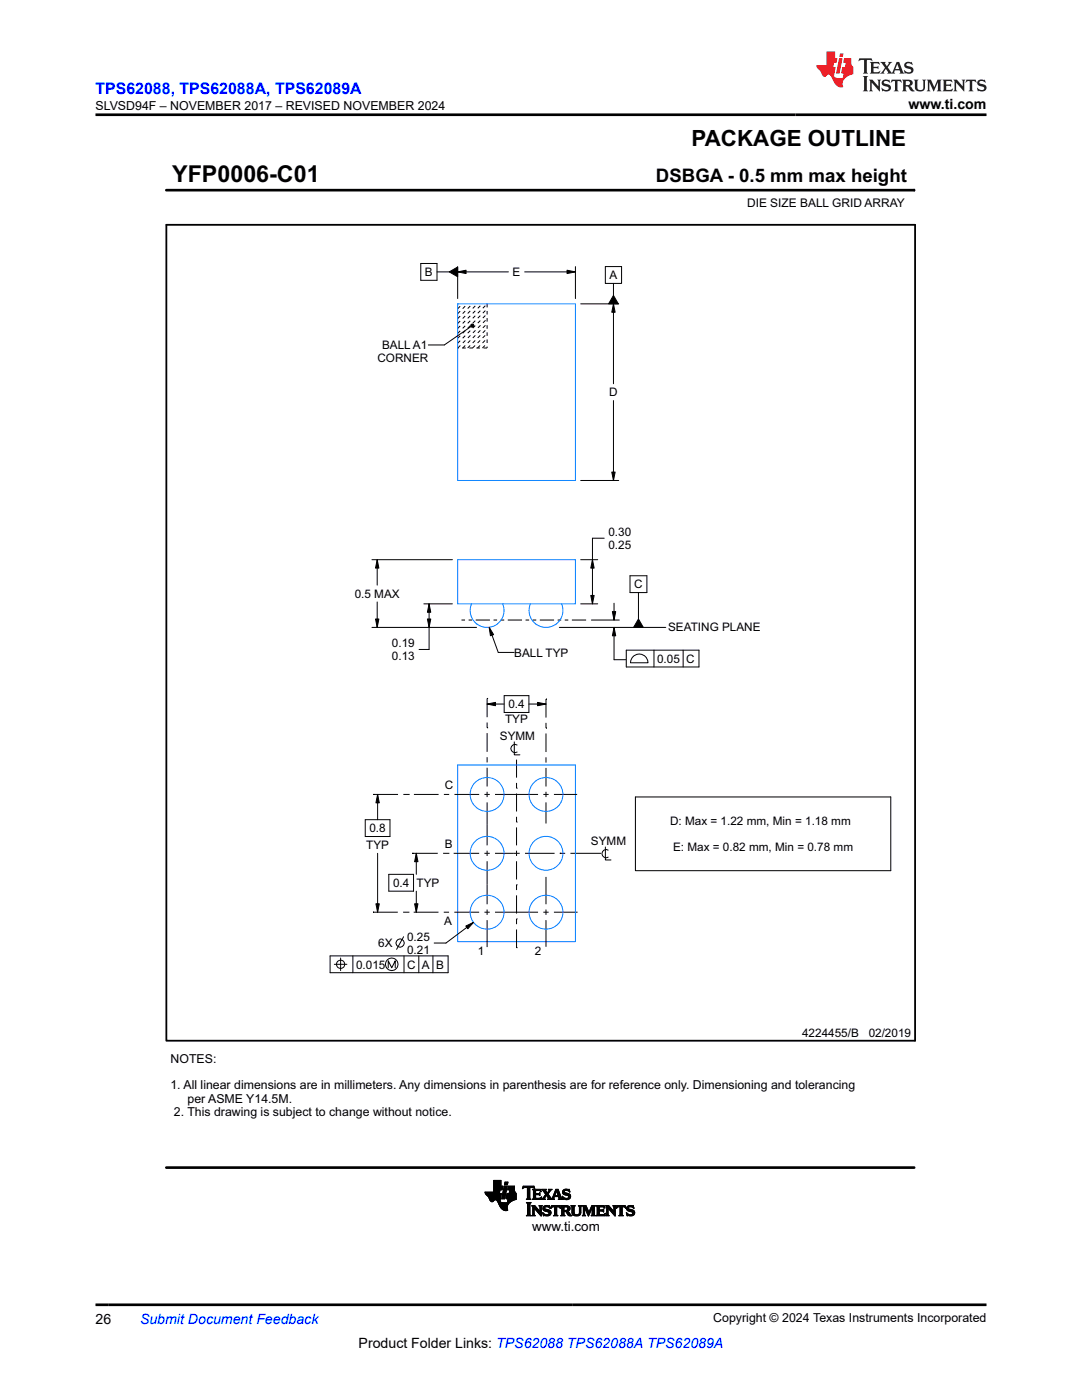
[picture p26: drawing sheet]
<svg xmlns="http://www.w3.org/2000/svg" width="216mm" height="279mm" viewBox="0 0 216 279" stroke-linecap="round" stroke-linejoin="round" font-family="sans-serif">
<defs><g id="words">
<text font-size="4.6" x="34.4" y="36.3">YFP0006-C01</text>
<text font-size="4.5" x="138" y="29.1">PACKAGE OUTLINE</text>
<text font-size="3.7" x="130.9" y="36.3">DSBGA - 0.5 mm max height</text>
<text font-size="3.2" fill="#00f" x="19" y="18.7">TPS62088, TPS62088A, TPS62089A</text>
<g font-size="2.8">
<text x="181.3" y="21.8">www.ti.com</text>
<text x="19" y="264.2">26</text>
<text x="71.6" y="269">Product Folder Links: TPS62088 TPS62088A TPS62089A</text>
</g>
<text font-size="2.8" fill="#00f" x="27.9" y="264.2">Submit Document Feedback</text>
<text font-size="2.7" x="106.2" y="245.6">www.ti.com</text>
<g font-size="2.5">
<text x="19" y="21.9">SLVSD94F – NOVEMBER 2017 – REVISED NOVEMBER 2024</text>
<text x="34" y="212.1">NOTES:</text>
<text x="34" y="217.4">1. All linear dimensions are in millimeters. Any dimensions in parenthesis are for reference only. Dimensioning and tolerancing</text>
<text x="37.4" y="220.1">per ASME Y14.5M.</text>
<text x="34.7" y="222.7">2. This drawing is subject to change without notice.</text>
<text x="142.3" y="263.9">Copyright © 2024 Texas Instruments Incorporated</text>
</g>
<text font-size="2.4" x="149.1" y="41.3">DIE SIZE BALL GRID ARRAY</text>
<g font-size="2.3">
<text x="84.8" y="55.1">B</text>
<text x="102.3" y="55.1">E</text>
<text x="121.6" y="55.7">A</text>
<text x="76.2" y="69.7">BALL A1</text>
<text x="75.3" y="72.2">CORNER</text>
<text x="121.6" y="79.1">D</text>
<text x="121.4" y="107">0.30</text>
<text x="121.4" y="109.5">0.25</text>
<text x="70.8" y="119.3">0.5 MAX</text>
<text x="126.5" y="117.4">C</text>
<text x="133.3" y="125.9">SEATING PLANE</text>
<text x="78.2" y="129.2">0.19</text>
<text x="78.2" y="131.7">0.13</text>
<text x="102.6" y="131">BALL TYP</text>
<text x="131.1" y="132.3">0.05 C</text>
<text x="101.4" y="141.3">0.4</text>
<text x="99.7" y="147.7">SYMM</text>
<text x="100.8" y="144.3">TYP</text>
<text x="88.7" y="157.5">C</text>
<text x="73.7" y="166.1">0.8</text>
<text x="133.7" y="164.7">D: Max = 1.22 mm, Min = 1.18 mm</text>
<text x="73.1" y="169.5">TYP</text>
<text x="88.8" y="169.3">B</text>
<text x="117.9" y="168.7">SYMM</text>
<text x="134.3" y="169.8">E: Max = 0.82 mm, Min = 0.78 mm</text>
<text x="78.4" y="177">0.4 TYP</text>
<text x="88.7" y="184.7">A</text>
<text x="75.5" y="189">6X</text>
<text x="81.2" y="187.8">0.25</text>
<text x="81.2" y="190.3">0.21</text>
<text x="95.3" y="190.6">1</text>
<text x="106.7" y="190.6">2</text>
<text x="71" y="193.3">0.015</text>
<text x="81.2" y="193.3">C A B</text>
<text x="160" y="206.9">4224455/B</text>
<text x="173.3" y="206.9">02/2019</text>
</g>
</g></defs>
<g fill="none" stroke="#000" stroke-width=".2">
<path d="M33.2 38h149.2M182.4 37.7v.5M84 52.6h3.2v3.3h-3.2zM87.2 54.3h2.4M89.6 54.3l1.7-1v1.9zM91.3 54.3l1.7-.4v.7zM91.3 53.2v6.4M91.3 54.3h10.2M104.7 54.3h10.1M113.1 53.9l1.7 .4-1.7 .3zM114.8 53.2v6.4M120.8 53.2v3.4h3.2v-3.4h-3.2"/>
<path d="M122.4 59l1 1.6h-2zM122.4 56.6v2.4M93.9 64.8l.3-.1h.3l.1 .3-.1 .2-.3 .1-.3-.2zM94 65.2l-5.3 3.6h-3.2M115.9 60.6h7.6M122.4 60.6l.3 1.7h-.6zM122.4 60.6v16M122.4 79.9v16M115.9 95.9h7.6M122.1 94.2h.6l-.3 1.7zM74.2 111.7h16.1M75.3 111.7l.3 1.7h-.7z"/>
<path d="M75.3 111.7v5.1M115.9 111.7h3.4M117.9 118.8h.7l-.4 1.7zM118.2 111.7l.4 1.7h-.7zM120.6 107.4h-2.4v13.1M125.7 114.9h3.4v3.4h-3.4zM127.4 118.3v5.2M74.2 125.2h20.9M74.9 123.5h.7l-.3 1.7zM75.3 120.1v5.1M84.6 120.5h5.7M85.3 123.5h.7l-.4 1.7z"/>
<path d="M85.6 120.5l.4 1.7h-.7zM85.6 120.5v9.1h-2M97.2 139.4h.1M97.2 139.4v3.7M97.6 125.2l.9 1.5-.6 .2zM97.6 125.2l1.8 5h3.2M100.6 138.8h4.9v3.4h-4.9zM108.9 139.5h.1M108.9 139.5v3.7M111.6 125.2h21.2M115.9 120.5h3.4M118 123.7h5.6"/>
<path d="M122.2 122.1h.7l-.4 1.6zM122.5 125.2l.4 1.7h-.7zM122.5 120.4v3.3M122.5 125.2v6.5h2.4M125 129.8h14.5v3.3h-14.5zM126.2 131.2a1.75 1.75 0 0 1 1.9-.6 1.75 1.75 0 0 1 1.2 1.7h-3.5zM127.4 123.5l1 1.7h-2zM130.5 129.8v3.3M136.3 129.8v3.3M74.5 158.5h.1M74.5 158.5h4.9M75.3 158.5l.4 1.7h-.7z"/>
<path d="M75.3 158.5v5.1M80.5 158.5h1M81.5 158.5h.1M82.6 158.5h4.9M88.6 158.5h1M90.7 158.5h4.9M96.7 158.5h1M97.2 140.5l1.7-.3v.6zM97.2 145.2h.1M97.2 144.2v1M97.2 146.3v3.7M97.2 151.1v1.1"/>
<path d="M97.2 153.2v3.8M97.2 158v1.1M97.2 140.5h3.4M98.8 158.5h4.2M102.6 148.1v2.5h1.1M103.1 157.3h.1M103.1 151.6v3.6M103.1 156.2v1.1M103.1 158.4v3.6M103.1 158.5h4.3M103.2 148.7a.82 .82 0 0 0-1.3 .7 .82 .82 0 0 0 1.3 .7M105.5 140.5h3.4"/>
<path d="M107.3 140.2l1.6 .3-1.6 .3zM108.4 158.5h1.1M108.9 145.3h.1M108.9 144.3v1M108.9 146.4v3.7M108.9 151.1v1.1M108.9 153.3v3.7M108.9 158v1.1M110.5 158.5h4.7M126.8 159.1h50.9v14.7h-50.9zM72.9 163.6h4.9v3.3h-4.9zM75.3 170.3v11.7"/>
<path d="M77.6 174.5h4.9v3.4h-4.9zM82.3 170.3h.1M82.3 170.3h5.1M83.1 170.3l.3 1.7h-.7zM83.1 170.3v4.2M83.1 177.9v4.1M88.4 170.3h1.1M89.5 170.3h.1M90.5 170.3h5.1M96.7 170.3h1M97.2 160.1v8.6M97.2 169.8v1"/>
<path d="M97.2 171.9v8.6M98.8 170.3h4.9M103.1 176.6h.1M103.1 164.1h.1M103.1 163v1.1M103.1 165.1v3.6M103.1 169.8v1M103.1 171.9v3.6M103.1 176.6v1M103.1 178.7v3.6M104.8 170.3h5.9M108.9 160.1v4.2"/>
<path d="M108.9 175v5.5M111.7 170.3h.1M111.7 170.3h1.1M113.8 170.3h5.9M119.7 170.3h.1M120.8 169v2.6h1.1M121.4 169.7a.82 .82 0 0 0-1.3 .7 .82 .82 0 0 0 1.3 .7M65.9 190.8h23.5v3.3h-23.5zM66.7 192.4h2.5M68 191.2v2.5M70.4 190.8v3.3M74.4 182h.1"/>
<path d="M74.4 182h5M75 180.4h.7l-.4 1.6zM77.5 193.1v-1.4l.7 1.4 .7-1.4v1.4M80.4 182h1.1M80.5 186.9l-1.4 2.6M80.6 190.8v3.3M81.5 182h.1M82.5 182h5M82.7 180.4h.7l-.3 1.6zM83.6 190.8v3.3M86.4 190.8v3.3M88.6 182h1"/>
<path d="M90.7 182h4.9M92.9 184.8l1.6-.7-1.1 1.3zM94.5 184.1l-5.5 4.1h-2.4M96.7 182h1M97.2 181.5v1.1M97.2 183.6v5.4M98.8 182h8.6M103.1 183.4h.1M103.1 189.1h.1M103.1 183.4v1M103.1 185.5v3.6M108.4 182h1.1"/>
<path d="M108.9 181.5v1.1M108.9 183.6v5.4M110.5 182h4.7M96.8 238h2.9M96.8 238.1h2.9M96.8 238.2h2.8M96.9 238.2h3.2l-.2 1M96.9 238.3h3.1M96.9 238.4h3.1M97 238.4h3M97.1 238.5h2.9M97.1 238.6h2.9"/>
<path d="M97.2 238.6h2.8M97.3 238.7h2.7M97.4 238.8h2.5M97.5 238.9h2.4M97.6 239h2.3M97.6 239.1h2.3M97.6 239.2h2.3M97.7 239.3h2.1M97.7 239.4h2.1M97.7 239.5h1M97.8 239.5h.8M97.8 239.6h.7"/>
<path d="M97.9 239.7h.6M97.9 239.7h.5M98.1 239.8h.2M98.5 237.8h1.2M98.5 237.7h1.2M98.5 237.6h1.3M98.5 236.7h1.8l-.1 .8h-1.7M98.5 237.4h1.7M98.5 237.3h1.7M98.5 237.2h1.7M98.5 237.2h1.8M98.5 237.1h1.8"/>
<path d="M98.5 237h1.8M98.5 236.9h1.8M98.5 236.8h1.8M98.5 236.6h1.5M98.5 236.5h1.5M98.5 236.4h1.5M98.5 236.3h1.5M98.5 236.2h1.5M98.5 236.1h1.5M98.5 236h1.5M98.5 235.9h1.5M98.5 235.8h1.5"/>
<path d="M98.5 235.7h1.5M98.5 235.6h1.5M99 239.5h.8M99.1 239.5h.7M99.2 239.6h.6M99.2 239.7h.6M99.3 239.7h.5M99.3 239.8h.5M99.3 239.9h.6M99.4 239.9h.6M99.7 237.9h-2.9l.1 .4 .6 .6 .4 .8 .4 .1 .4-.3h.4l.8 1.5 .7 .5h.7l-.1-.8 .6-.8M99.8 237.5l-.2 .7"/>
<path d="M99.9 239.2l-.1 .6 .6 .2h.8l.2-.7M100 236.7v-1.1h-1.5v2.3M100.1 239.2h.6M100.1 239.1h.6M100.2 239h.5M100.2 238.9h.6M100.2 238.8h.6M100.2 238.7h.6M100.2 238.6h.6M100.3 238.6h.5M100.3 238.5h.5M100.3 238.4h.6"/>
<path d="M100.3 238.3h.6M100.3 238.2h.6M100.3 238.1h.6M100.4 238h.5M100.4 238h.6M100.4 237.9h.6M100.4 237.8h.6M100.4 237.7h.6M100.4 237.6h.6M100.5 237.5h.5M100.5 237.4h.6M100.5 237.3h.6"/>
<path d="M100.5 237.2h.6M100.5 237.1h.6M100.6 237h.5M100.6 237h.6M100.6 236.9h.6M100.6 236.8h.6M100.6 236.7h.6l-.5 2.6h-.6zM100.7 236.4h.6M100.7 236.3h.6M100.7 236.2h.6M100.7 236.1h.6M100.7 236h.6"/>
<path d="M100.8 236h.5M100.8 235.9h.6l-.2 .6h-.5zM101 239.1h2M101 239h2M101 239.2h2M101 238.9h2M101 238.9v.3l.4 .1M101 238.8h2M101.1 238.7h1.9M101.1 238.6h1.9M101.1 238.5h1.9M101.1 238.4h1.9"/>
<path d="M101.1 238.3h1.9M101.2 239.9h.6M101.3 239.9h.6M101.3 239.8h.7M101.3 239.7h.8M101.3 239.7h.9M101.3 239.6h1M101.3 237.4h1.4M101.3 239.5h1.2M101.3 239.5h1.3M101.3 237.3h1.4M101.3 239.4h1.5"/>
<path d="M101.4 237.2h1.3M101.4 239.3h1.6M101.4 237.1h1.3M101.4 237h1.3M101.4 236.9h1.3M101.4 236.8h1.3M101.6 238.2h1.4M101.6 238.1h1.3M101.6 238h1.2M101.7 237.9h1.1M101.7 237.8h1M101.7 237.7h1"/>
<path d="M101.7 237.6h1M101.7 237.5l-.1 .7M102.7 237.5h-1.4l.2-.8h1.2v1l.3 .5v1.2M103 239.4l-1.2 .5M103 238.2h-1.8l-.2 .7M104.3 237.2h.1M104.3 237.1h.2M104.3 237h2.3M104.3 236.9h2.3M104.4 236.8h2.2M105 239.3h.9M105.2 239.2h.6"/>
<path d="M105.2 237.1h.5M105.2 239.1h.5M105.2 237.1v-.1h-.4l-.6 .2 .2-.5h2.1l.2 .5-.5-.2h-.4l-.1 .1M105.2 239l-.2 .3M105.2 239h.5M105.2 238.9h.5M105.2 238.8h.5M105.2 238.7h.5M105.2 238.6h.5M105.2 238.5h.5M105.2 238.4h.5M105.2 238.3h.5"/>
<path d="M105.2 238.2h.5M105.2 238.1h.5M105.2 238h.5M105.2 237.9h.5M105.2 237.8h.5M105.2 237.7h.5M105.2 237.6h.5M105.2 237.5h.5M105.2 237.4h.5M105.2 237.3h.5M105.2 237.2h.5M105.2 237.1v1.9"/>
<path d="M105.7 239l.2 .3M105.7 237.1v1.9M105.9 239.3h-.9M106.2 239.3h1.7M106.3 237.4h1.6M106.4 239.2h1.6M106.4 237.5h1.5M106.4 239.1h.5M106.4 237.6h.5M106.4 237.7l-.2-.4h1.6l.2 .5M106.4 239l-.2 .3M106.4 238.2h1.1l.2-.2v.6l-.2-.2-1.1 .1"/>
<path d="M106.4 239h.5M106.4 238.9h.5M106.4 238.8h.5M106.4 238.7h.5M106.4 238.6h.5M106.4 238.4h1.3M106.4 238.3h1.3M106.4 238.1h.5M106.4 238h.5M106.4 237.9h.5M106.4 237.8h.5M106.4 237.7h.5"/>
<path d="M106.4 237.7v1.3M106.5 237.1h.2M106.6 237.2h.1M106.9 237.7l.1-.1h.5l.5 .2M106.9 238.4v.7h.8l.3-.2-.1 .5-1.7-.1M106.9 237.7v.5M107.5 238.2h.2M107.6 238.5h.1M107.6 239.1h.4M107.6 238.1h.1M107.6 238.6h.1M107.6 237.6h.3"/>
<path d="M107.8 237.7h.2M107.9 239h.1M107.9 237.8h.1M108 238.9h.1M108 239.3h.8M108.1 237.4h.8M108.3 239.2h.4M108.3 237.5h.6M108.3 239.1h.4M108.4 237.6h.5M108.4 239l-.4 .3M108.4 239h.3"/>
<path d="M108.4 237.7h.6M108.5 238.9h.3M108.5 237.8h.5M108.5 238.8h.3M108.6 237.9h.5M108.6 238.8h.3M108.6 238h.5M108.7 238.7h.3M108.7 238.1h.8M108.7 238.6h.8M108.8 238.2h.6M108.8 239.3h-.8"/>
<path d="M108.8 238.5h.7M108.8 238.3h.6M108.9 238.4h.5M108.9 237.7l.1-.4h-.9l.8 1.1-.5 .6M108.9 237.7l.3 .4 .4-.5-.2-.3h.7l-.7 1M109.1 238.7h.5M109.2 238.8h.5M109.3 239.3l.1-.2-.4-.6-.3 .7 .1 .1M109.3 239.3h1.4M109.3 238h.3M109.3 238.9h.5M109.3 237.9h.3"/>
<path d="M109.4 238.3l.7 .9 .2-.2M109.4 239h.5M109.4 237.8h.3M109.4 239.1h.5M109.4 239.2h.6M109.5 237.7h.3M109.5 237.4h.6M109.5 237.6h.3M109.6 237.5h.3M110.1 239.2h.4M110.2 239.1h.3M110.2 239h.3"/>
<path d="M110.3 239l.6-1.7h.5l.6 1.8 .3 .2M110.3 238.9h.3M110.3 238.8h.3M110.4 238.8h1.5M110.4 238.7h1.5M110.4 238.6h.3M110.5 238.5h.2M110.5 238.4h.3M110.5 239.1l.2 .2M110.5 239.1l.1-.3h.8l.1 .3M110.5 238.3h.3M110.6 238.2h.2"/>
<path d="M110.6 238.1h.3M110.7 239.3h-1.4M110.7 238h.2M110.7 237.9h.3M110.7 237.8h.3M110.8 237.7h.7M110.8 237.6h.7M110.8 237.5h.6M110.9 237.4h.5M111 237.7l.4 .9h-.7zM111.1 237.8h.4M111.1 237.9h.5"/>
<path d="M111.1 238h.5M111.2 238.1h.4M111.2 238.2h.5M111.2 238.3h.5M111.3 238.4h.5M111.3 238.5h.5M111.4 238.6h.4M111.4 239.3h.9M111.5 238.8h.4M111.5 238.9h.5M111.5 239h.5M111.5 239.1l-.1 .2"/>
<path d="M111.6 239.2h.5M111.6 239.1h.4M112.2 238.8h.1M112.2 238.9h.2M112.2 237.9h.4M112.2 238h.5M112.2 237.8h.4M112.3 239h.3M112.3 239.3h-.9M112.3 238.1h.7M112.3 237.7h.3M112.3 239.1h.5"/>
<path d="M112.3 238.2h1.1M112.3 239.2h1.4M112.3 237.6h.4M112.3 239.3h.2M112.4 238.3h1.2M112.4 237.5h1.2M112.5 238.4h1.2M112.5 237.4h1.1M112.6 239.3h.9M112.7 238.5h1.1M112.7 237.3h.5M112.9 239.4h.3"/>
<path d="M113.1 238.6h.7M113.2 238.6l.3 .2-.3 .3h-.5l-.5-.4M113.3 239.1h.5M113.3 237.6h.4M113.4 238.7h.5M113.4 239h.4M113.5 238.8h.4M113.5 238.9h.3M113.5 237.7h.2M113.6 237.8h.1M113.7 237.9l-.6-.3h-.4l-.1 .2 .1 .2 1.1 .4v.5l-.2 .4-1.3 .1-.1-.7M113.7 237.9l-.1-.6h-.8l-.5 .3-.1 .3 .2 .4 .8 .3"/>
<path d="M113.7 237.9h.1M99.4 240h1M99.4 240.1h2.2M99.5 240.1h2.1M99.5 240.2h2M99.5 240.3h1.9M99.6 240.3h1.8M99.6 240.4h1.8M99.6 240.5h1.7M99.7 240.5h1.6M99.7 240.6h1.6M99.7 240.7h1.5"/>
<path d="M99.8 240.7h1.4M99.8 240.8h1.4M99.8 240.9h1.4M99.9 240.9h1.3M99.9 241h1.3M100 241.1h1.2M100.1 241.2h1.1M100.2 241.3h1M100.2 241.3h1.1M100.3 241.4h1M100.4 241.5h.9M100.6 241.5h.7"/>
<path d="M100.9 241.6h.1M101.2 240h.5M105 242.6l.3-.3v-2l-.3-.3h1l-.3 .3v2.1l.3 .2M105 242.6h1M105.1 240.1h.8M105.2 242.5h.6M105.2 240.2h.6M105.2 242.4h.5M105.3 240.3h.4M105.3 242.3h.4M105.3 242.2h.4M105.3 242.1h.4"/>
<path d="M105.3 242h.4M105.3 241.9h.4M105.3 241.8h.4M105.3 241.7h.4M105.3 241.6h.4M105.3 241.5h.4M105.3 241.4h.4M105.3 241.3h.4M105.3 241.2h.4M105.3 241.1h.4M105.3 241h.4M105.3 240.9h.4"/>
<path d="M105.3 240.8h.4M105.3 240.7h.4M105.3 240.6h.4M105.3 240.5h.4M105.3 240.4h.4M106 242.6h-1M106.1 242.6h.7M106.1 240.6h.6M106.2 240.7h.6M106.3 242.5h.4M106.3 240.8h.6M106.3 242.4h.3"/>
<path d="M106.3 240.9h.7M106.3 242.3h.3M106.3 242.2h.3M106.3 242.1h.3M106.3 242h.3M106.3 241.9h.3M106.3 241.8h.3M106.3 241.7h.3M106.3 241.6h.3M106.3 241.5h.3M106.3 241.4h.3M106.3 241.3h.3"/>
<path d="M106.3 241.2h.3M106.3 241.1h.8M106.3 241h.8M106.6 241.1v1.3l.2 .2M106.6 241.1h.1M106.6 241.1l1.4 1.6v-1.8l.2-.3h-.6l.1 .2 .1 1M106.7 241.2h.5M106.7 241.3h.6M106.8 242.6h-.7M106.8 241.4h.6M106.9 241.5h.6M107 241.6h.6"/>
<path d="M107.1 241.7h.5M107.1 241.8h.9M107.2 241.9h.8M107.3 241.9h.7M107.4 242h.6M107.5 242.1h.5M107.6 242.2h.4M107.6 240.6h.6M107.6 242.3h.4M107.7 240.7h.4M107.7 242.4h.3M107.7 240.8h.3"/>
<path d="M107.7 241.8l-1-1.2h-.6l.2 .3v1.5l-.2 .2M107.7 241.8h.1M107.7 240.9h.3M107.8 241.7h.2M107.8 241.6h.2M107.8 241.5h.2M107.8 241.4h.2M107.8 241.3h.2M107.8 241.2h.2M107.8 241.1h.2M107.8 241h.2M107.8 242.5h.2"/>
<path d="M107.9 242.6h.1M108.3 242h.1M108.3 242.1h.1M108.3 242.2h.3M108.3 241.2h.4M108.3 241.1h.4M108.3 241.3h.5M108.3 242.3h.4M108.3 241h.4M108.4 241.4h.8M108.4 242.4h.6M108.4 240.9h.4"/>
<path d="M108.4 242.5h1.3M108.4 241.5h1.2M108.4 242.6h.1M108.4 240.8h1.3M108.5 241.6h1.2M108.5 240.7h1.2M108.6 241.7h1.2M108.7 242.6h.9M108.7 240.6h.7M108.9 241.8l-.5-.4v-.5l.4-.3h.9l.1 .6-.7-.4-.3 .1-.1 .2 1 .5 .3 .4M108.9 241.8l.6 .1v.4l-.6 .1-.6-.4M108.9 241.8h1"/>
<path d="M109.2 242.4h.6M109.3 241.9h.6M109.4 240.9h.3M109.5 242.3h.4M109.5 241.9h.4M109.5 242.2h.4M109.5 242h.5M109.6 242.1h.3M109.6 240.6h.1M109.6 241h.2M109.7 241.1h.1M109.9 241.1h.1"/>
<path d="M109.9 241h.2M110 242l-.3 .5-.6 .2-.5-.2-.2 .1-.1-.6M110 240.9h.2M110 240.8h1.8M110 240.7h1.7M110.1 240.6h1.6M110.4 242.6h.9M110.6 242.5h.5M110.6 242.4h.5M110.7 240.9h.4M110.7 242.3h.4M110.7 241l-.1-.1h-.3l-.4 .2 .2-.5h1.6l.2 .5-.5-.2h-.3v.1"/>
<path d="M110.7 241v1.4l-.3 .2M110.7 242.2h.4M110.7 242.1h.4M110.7 242h.4M110.7 241.9h.4M110.7 241.8h.4M110.7 241.7h.4M110.7 241.6h.4M110.7 241.5h.4M110.7 241.4h.4M110.7 241.3h.4M110.7 241.2h.4"/>
<path d="M110.7 241.1h.4M110.7 241h.4M111.1 241v1.4l.2 .2M111.3 242.6h-.9M111.6 240.9h.2M111.7 241h.1M111.7 241.1h.1M111.9 242.6l.2-.2v-1.5l-.2-.3 1.5 .1 .3 .2v.4l-.1 .3-.4 .1 .9 .9h-.6l-.5-.7-.5-.1v.6l.2 .2M111.9 242.6h.8M111.9 240.6h1.3M112 240.7h1.5M112 242.5h.6"/>
<path d="M112.1 240.8h1.5M112.1 242.4h.4M112.1 240.9h.4M112.1 242.3h.4M112.1 242.2h.4M112.1 242.1h.4M112.1 242h.4M112.1 241.9h.4M112.1 241.8h1.2M112.1 241.7h1.3M112.1 241.6h1.5M112.1 241.5h.4"/>
<path d="M112.1 241.4h.4M112.1 241.3h.4M112.1 241.2h.4M112.1 241.1h.4M112.1 241h.4M112.7 240.9h-.2v.7M112.7 242.6h-.8M112.9 240.9h.3l.1 .3-.1 .3-.3 .1M112.9 241.9h.6M113 241.9h.5M113.1 242h.5M113.1 242.1h.6"/>
<path d="M113.1 240.9h.6M113.2 241.5h.5M113.2 242.2h.5M113.2 242.3h.6M113.2 241h.5M113.2 241.4h.5M113.3 241.3h.4M113.3 241.1h.5M113.3 241.2h.5M113.3 242.4h.6M113.4 242.5h.6M113.5 242.6h.6"/>
<path d="M113.9 240.6h.9M114.1 240.7h.5M114.1 240.8h.5M114.1 240.9h.5M114.1 241.9h.5M114.1 241.8h.5M114.1 241.7h.5M114.1 241.6h.5M114.1 241.5h.5M114.1 241.4h.5M114.1 241.3h.5M114.1 241.2h.5"/>
<path d="M114.1 241.1h.5M114.1 241h.5M114.1 242h.5M114.1 242.1h.5M114.2 242.2h.4M114.2 242.3h.5M114.3 242.4h.6M114.4 242.5h1.3M114.6 241.9l.1 .4 .4 .1 .4-.1 .1-.4M114.6 241.9v-1l.2-.3h-.9l.2 .3 .1 1.3 .2 .3 .5 .2 .6-.1 .3-.2 .1-.5M114.6 242.6h.9M115.3 242.4h.5"/>
<path d="M115.4 240.6h.7M115.5 242.3h.3M115.5 240.7h.5M115.6 242.2h.3M115.6 242.1h.3M115.6 240.8h.3M115.6 242h.3M115.6 240.9h.3M115.6 241.9v-1l-.2-.3h.7l-.2 .3v1M115.6 241.9h.3M115.6 241.8h.3M115.6 241.7h.3"/>
<path d="M115.6 241.6h.3M115.6 241.5h.3M115.6 241.4h.3M115.6 241.3h.3M115.6 241.2h.3M115.6 241.1h.3M115.6 241h.3M116.2 242.6l.2-.3v-1.4l-.2-.3h.7l.6 1.3 .6-1.3h.7l-.2 .3v1.5l.2 .2M116.2 242.6h.6M116.2 240.6h.7M116.3 240.7h.7M116.3 242.5h.4"/>
<path d="M116.4 240.8h.6M116.4 242.4h.3M116.4 240.9h.7M116.4 242.3h.3M116.4 242.2h.3M116.4 242.1h.3M116.4 242h.3M116.4 241.9h.3M116.4 241.8h.3M116.4 241.7h.3M116.4 241.6h.3M116.4 241.5h.3"/>
<path d="M116.4 241.4h.3M116.4 241.3h.3M116.4 241.2h.3M116.4 241.1h.8M116.4 241h.7M116.7 242.3l.1 .3M116.7 242.3v-1.3l.7 1.7 .8-1.7v1.4l-.2 .2M116.7 241.2h.5M116.8 241.3h.4M116.8 241.4h.5M116.8 242.6h-.6M116.9 241.5h.4"/>
<path d="M116.9 241.6h.5M116.9 241.7h.5M117 241.8h.4M117 241.9h.5M117.1 241.9h.7M117.1 242h.6M117.1 242.1h.6M117.2 242.2h.4M117.2 242.3h.4M117.3 242.4h.3M117.3 242.5h.2M117.4 242.6h.1"/>
<path d="M117.6 241.9h.2M117.6 241.8h.2M117.6 241.7h.3M117.7 241.6h.2M117.7 241.5h.3M117.8 241.4h.2M117.8 241.3h.2M117.8 241.2h.3M117.9 241.1h.7M117.9 241h.7M118 240.9h.6M118 242.6h.8"/>
<path d="M118 240.8h.6M118 240.7h.7M118.1 240.6h.7M118.1 242.5h.6M118.1 242.4h.5M118.2 242.3h.4M118.2 242.2h.4M118.2 242.1h.4M118.2 242h.4M118.2 241.9h.4M118.2 241.8h.4M118.2 241.7h.4"/>
<path d="M118.2 241.6h.4M118.2 241.5h.4M118.2 241.4h.4M118.2 241.3h.4M118.2 241.2h.4M118.8 242.6h-.8M119 242.6h1.6M119 240.6h1.6M119.1 240.7h1.5M119.1 242.5h1.6M119.1 240.8h1.5M119.2 242.4h1.5"/>
<path d="M119.2 240.9h.4M119.2 242.3h.4M119.2 242.2h.4M119.2 242.1h.4M119.2 242h.4M119.2 241.9h.4M119.2 241.8h.4M119.2 241.7h1.3M119.2 241.6h1.3M119.2 241.5h1.3M119.2 241.4h.4M119.2 241.3h.4"/>
<path d="M119.2 241.2h.4M119.2 241.1h.4M119.2 241h.4M119.6 241v.5h.6l.3-.2v.6l-.3-.2h-.6v.7h.8l.4-.3M119.8 240.9l-.2 .1M120.1 240.9l.6 .2M120.3 241.8h.2M120.4 241.4h.1M120.4 240.9h.3M120.6 242.3h.2M120.6 241h.1M120.7 241.1h.1"/>
<path d="M120.7 241.1l-.2-.5h-1.5l.2 .3v1.4l-.2 .3M120.7 242.2h.1M120.8 242.1h.1M120.8 242.1l-.2 .5h-1.6M120.9 242.6h.6M120.9 240.6h.6M121 240.7h.6M121 242.5h.4M121 240.8h.6M121.1 242.4h.2M121.1 240.9h.6M121.1 242.3h.2"/>
<path d="M121.1 242.2h.2M121.1 242.1h.2M121.1 242h.2M121.1 241.9h.2M121.1 241.8h.2M121.1 241.7h.2M121.1 241.6h.2M121.1 241.5h.2M121.1 241.4h.2M121.1 241.3h.2M121.1 241.2h.2M121.1 241.1h.8"/>
<path d="M121.1 241h.7M121.3 241.1v1.3l.2 .2M121.3 241.1h.1M121.3 241.1l1.5 1.6v-1.8l.1-.3h-.6l.2 .3v.9l-1-1.2h-.6l.2 .3v1.4l-.2 .3M121.4 241.2h.6M121.5 241.3h.6M121.5 242.6h-.6M121.6 241.4h.5M121.6 241.5h.6M121.7 241.6h.6M121.8 241.7h.6M121.9 241.8h.9"/>
<path d="M122 241.9h.8M122.1 241.9h.7M122.1 242h.7M122.2 242.1h.6M122.3 242.2h.5M122.3 240.6h.6M122.4 242.3h.4M122.4 240.7h.5M122.5 242.4h.3M122.5 240.8h.3M122.5 240.9h.3M122.5 241.7h.3"/>
<path d="M122.5 241.6h.3M122.5 241.5h.3M122.5 241.4h.3M122.5 241.3h.3M122.5 241.2h.3M122.5 241.1h.3M122.5 241h.3M122.6 242.5h.2M122.6 242.6h.2M123 241.1h.1M123 241h.2M123 240.9h.3"/>
<path d="M123.1 240.8h1.7M123.1 240.7h1.7M123.1 240.6h1.7M123.5 242.6h.9M123.7 242.5h.5M123.7 242.4h.5M123.7 240.9h.5M123.7 241l-.3-.1-.4 .2 .1-.5h1.7l.1 .5-.4-.2h-.3l-.1 .1M123.7 241v1.4l-.2 .2M123.7 242.3h.4M123.7 242.2h.4M123.7 242.1h.4"/>
<path d="M123.7 242h.4M123.7 241.9h.4M123.7 241.8h.4M123.7 241.7h.4M123.7 241.6h.4M123.7 241.5h.4M123.7 241.4h.4M123.7 241.3h.4M123.7 241.2h.4M123.7 241.1h.4M123.7 241h.4M124.1 241l.1 1.4 .2 .2"/>
<path d="M124.4 242.6h-.9M124.6 240.9h.2M124.7 241h.2M124.8 241.1h.1M125 242h.1M125 242.1h.1M125 242.2h.3M125 241.2h.4M125 241.1h.4M125 241.3h.5M125 242.3h.4M125 241h.4"/>
<path d="M125.1 241.4h.8M125.1 242.4h.6M125.1 240.9h.4M125.1 242.5h1.3M125.1 241.5h1.2M125.1 242.6h.1M125.1 240.8h1.3M125.2 241.6h1.2M125.2 240.7h1.2M125.3 241.7h1.2M125.4 242.6h.9M125.4 240.6h.7"/>
<path d="M125.6 241.8l-.5-.3v-.6l.4-.3h.9l.1 .6-.7-.4-.3 .1-.1 .3 1 .4 .3 .4M125.6 241.8l.6 .1v.4l-.6 .1-.6-.4M125.6 241.8h1M125.9 242.4h.6M126 241.9h.6M126.1 240.9h.3M126.2 242.3h.4M126.2 241.9h.4M126.2 242.2h.4M126.2 242h.5M126.3 242.1h.3M126.3 240.6h.1"/>
<path d="M126.3 241h.2M126.4 241.1h.1M126.7 242l-.3 .5-.6 .2-.5-.2-.2 .1-.1-.6"/>
<circle cx="68" cy="192.4" r=".83"/>
<circle cx="78.2" cy="192.5" r="1.25"/>
<circle cx="79.8" cy="188.2" r=".82"/>
</g>
<g fill="#000">
<path d="M89.6 54.3l1.7-1v1.9zM91.3 54.3l1.7-.4v.7zM113.1 53.9l1.7 .4-1.7 .3zM93.9 64.8l.3-.1h.3l.1 .3-.1 .2-.3 .1-.3-.2zM122.4 60.6l.3 1.7h-.6zM122.4 59l1 1.6h-2zM122.1 94.2h.6l-.3 1.7zM75.3 111.7l.3 1.7h-.7zM118.2 111.7l.4 1.7h-.7zM74.9 123.5h.7l-.3 1.7zM85.6 120.5l.4 1.7h-.7zM85.3 123.5h.7l-.4 1.7z"/>
<path d="M97.6 125.2l.9 1.5-.6 .2zM117.9 118.8h.7l-.4 1.7zM122.2 122.1h.7l-.4 1.6zM122.5 125.2l.4 1.7h-.7zM127.4 123.5l1 1.7h-2zM75.3 158.5l.4 1.7h-.7zM97.2 140.5l1.7-.3v.6zM107.3 140.2l1.6 .3-1.6 .3zM83.1 170.3l.3 1.7h-.7zM75 180.4h.7l-.4 1.6zM82.7 180.4h.7l-.3 1.6zM92.9 184.8l1.6-.7-1.1 1.3z"/>
</g>
<path d="M33.2 44.9h149.4v162.8h-149.4z" fill="none" stroke="#000" stroke-width=".36"/>
<path d="M33.2 38h149.2M33.2 233h149.2" fill="none" stroke="#000" stroke-width=".53"/>
<g fill="none" stroke="#000" stroke-width=".2" stroke-dasharray=".7 .7" stroke-linecap="butt">
<path d="M91.3 61.6l1-1M91.3 62.6l2-2M91.3 63.6l3-3M91.3 64.6l4-4M91.3 65.6l4.9-5M91.3 66.5l5.9-5.8M91.3 67.5l5.9-5.9M91.3 68.5l5.9-5.9M91.4 69.5l5.8-5.9M92.3 69.5l4.9-4.9M93.3 69.5l3.9-3.9M94.3 69.5l2.9-2.9"/>
<path d="M95.3 69.5l1.9-2M96.3 69.5l.9-1M97.2 60.6v8.9M97.2 69.5h-5.9"/>
</g>
<g fill="none" stroke="#007fff" stroke-width=".2">
<path d="M91.3 60.6h23.5v35.3h-23.5zM91.3 111.7h23.5v8.8h-23.5zM94.1 120.5a3.4 3.4 0 0 0 3.1 4.7 3.4 3.4 0 0 0 3.1-4.7M105.8 120.5a3.4 3.4 0 0 0 3.1 4.7 3.4 3.4 0 0 0 3.2-4.7M91.3 152.7h23.5v35.2h-23.5z"/>
<circle cx="97.2" cy="158.5" r="3.4"/>
<circle cx="108.9" cy="158.5" r="3.4"/>
<circle cx="97.2" cy="170.3" r="3.4"/>
<circle cx="108.9" cy="170.3" r="3.4"/>
<circle cx="97.2" cy="182" r="3.4"/>
<circle cx="108.9" cy="182" r="3.4"/>
</g>
<path d="M117 123.7h-25.4" fill="none" stroke="#000" stroke-width=".2" stroke-dasharray="2.8 .7 .7 .7 .7 .7" stroke-linecap="butt"/>
<path d="M171.5 11.6l-.2 .6 .5-.2h.6v.1v2.2l-.2 .4h1l-.2-.4v-2.2v-.1h.5l.6 .2-.2-.6zM173.6 12.4l.2 .3v1.6l-.2 .4h1.9l.1-.6a1.08 1.08 0 0 1-1.3 .2v-.7h.6l.4 .2v-.7l-.4 .2h-.6v-.5l.2-.2a1 1 0 0 1 1 .3l-.1-.5zM175.7 12.4l.9 1.1-1 1.2h.9l-.2-.2 .5-.8 .4 .8-.2 .2h1.6l-.2-.2 .2-.5h.9l.1 .5-.1 .2h.9l-.2-.4-.8-1.9h-.5l-.9 2.1-.9-1.1 .9-1h-.8l.2 .2-.4 .6-.4-.6 .2-.2zM179 12.8l.4 1h-.7zM180.7 12.5a.65 .65 0 0 0-.2 .7 .65 .65 0 0 0 .6 .5l.6 .1 .1 .3a.79 .79 0 0 1-.7 .4 .79 .79 0 0 1-.7-.5l.1 .7 .2-.1a.93 .93 0 0 0 1.1 0 .93 .93 0 0 0 .4-.9 1.46 1.46 0 0 0-1.2-.6l-.1-.3a1.09 1.09 0 0 1 1.2 .2l-.2-.6-.1 .1-.5-.2zM172.2 15.2l.2 .4v2.2l-.2 .4h1l-.2-.4v-2.2l.2-.4zM173.4 15.9l.2 .4v1.5l-.2 .4h.8l-.3-.4 .1-1.3 1.6 1.8v-2l.2-.4h-.7l.1 .2 .1 1.1-1.2-1.3zM176.2 16a.65 .65 0 0 0-.2 .8 .65 .65 0 0 0 .6 .4l.6 .2 .1 .2a.79 .79 0 0 1-.7 .4 .79 .79 0 0 1-.7-.5l.1 .7 .2-.1a.93 .93 0 0 0 1.1 .1 .93 .93 0 0 0 .4-1 1.46 1.46 0 0 0-1.2-.5l-.1-.4a1.09 1.09 0 0 1 1.2 .2l-.1-.6-.2 .1-.5-.1zM177.9 15.9l-.1 .6a.63 .63 0 0 1 .8-.3v1.6l-.3 .4h1l-.2-.4v-1.6a.66 .66 0 0 1 .8 .3l-.1-.6zM180 15.9l.2 .4v1.5l-.2 .4h1l-.2-.2-.1-.7h.5l.1 .2a.79 .79 0 0 0 1.2 .6l-1-.9a.61 .61 0 0 0 .6-.6 .61 .61 0 0 0-.5-.7zM180.8 16.2h.1a.47 .47 0 0 1 .5 .1 .47 .47 0 0 1 .1 .5l-.1 .1-.7 .1zM182.3 15.9l.2 .2a2.27 2.27 0 0 0 .4 2 1.04 1.04 0 0 0 1.7-.7v-1.3l.2-.2h-.8l.2 .4v1.1a.6 .6 0 0 1-.6 .6 .6 .6 0 0 1-.6-.6v-1.1l.3-.4zM184.9 15.9l.2 .4v1.5l-.2 .4h.8l-.3-.4v-1.4l.9 1.9 .9-1.9v1.4l-.3 .4h1l-.2-.4v-1.5l.2-.4h-.8l-.7 1.5-.6-1.5zM188.1 15.9l.2 .4v1.5l-.2 .4h1.9l.1-.6a1.09 1.09 0 0 1-1.3 .2v-.7h.6l.4 .2v-.6l-.4 .2h-.6v-.6l.2-.1a1.01 1.01 0 0 1 1 .3l-.1-.6zM190.2 15.9l.3 .4v1.5l-.3 .4h.8l-.2-.4v-1.3l1.6 1.8v-2l.2-.4h-.7l.2 .2v1.1l-1.2-1.3zM192.8 15.9l-.1 .6a.63 .63 0 0 1 .8-.3v1.6l-.3 .4h1l-.2-.4v-1.6a.66 .66 0 0 1 .8 .3l-.1-.6zM195.2 16a.65 .65 0 0 0-.2 .8 .65 .65 0 0 0 .6 .4l.6 .2 .2 .2a.79 .79 0 0 1-.7 .4 .79 .79 0 0 1-.7-.5l.1 .7 .2-.1a.93 .93 0 0 0 1 .1 .93 .93 0 0 0 .5-1 1.46 1.46 0 0 0-1.3-.5v-.4a1.09 1.09 0 0 1 1.2 .2l-.2-.6-.2 .1-.5-.1z" fill="#231f20"/>
<path d="M164.9 10.3v2.7h-2l.1 .4 .8 1a.95 .95 0 0 0 1 .9 .59 .59 0 0 1 .5-.4 .59 .59 0 0 1 .5 .3l.4 .8a1.59 1.59 0 0 0 2.1 1.4 1.61 1.61 0 0 1 1-2.3l1-.3-.1-1.5a1.59 1.59 0 0 1-.3-1.7h-1.5l-.2 .9h.6l-.2 .9h-.5l-.2 .9v.3l.4 .1-.1 .9h-.7a.73 .73 0 0 1-1-.7l.3-1.5h-.5l.1-.9h.5l.2-.9h-.5v-1.3zM167.4 11.6l-.6 3.1h.7l.6-3.1zM167.6 10.7l-.1 .6h.7l.1-.6z" fill="#ed1c24"/>
<path d="M19 22.9h177.8M19 260.4h177.8" fill="none" stroke="#000" stroke-width=".53"/>
<use href="#words"/>
</svg>
